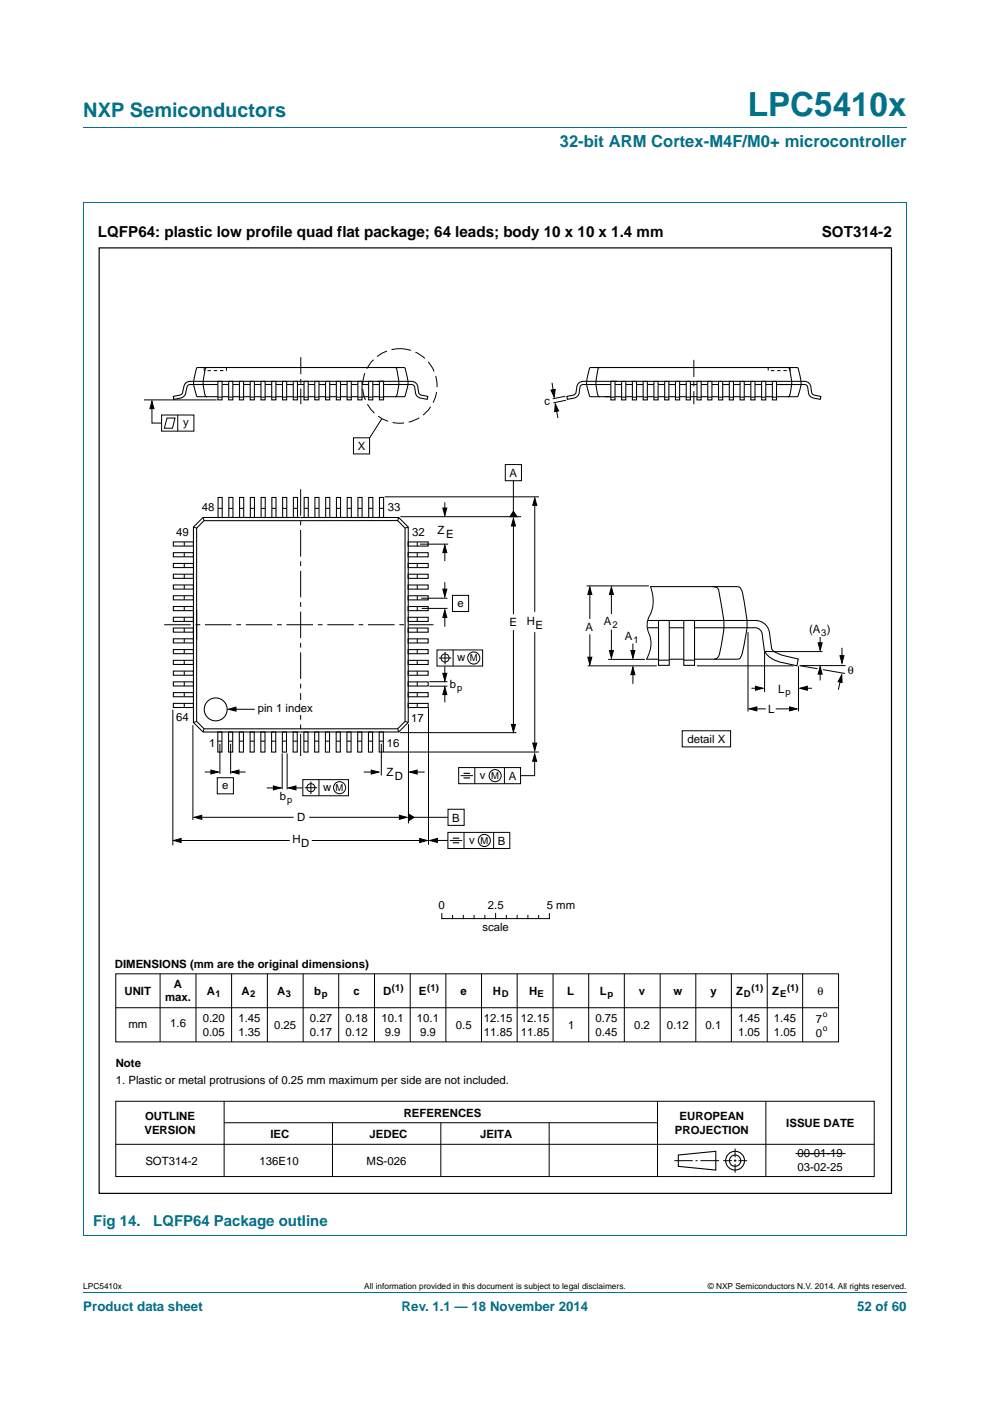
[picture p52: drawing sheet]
<svg xmlns="http://www.w3.org/2000/svg" width="210mm" height="297mm" viewBox="0 0 210 297" stroke-linecap="round" stroke-linejoin="round" font-family="sans-serif">
<defs><g id="words">
<text font-size="7" fill="#00718a" x="158.6" y="24.6">LPC5410x</text>
<text font-size="4.2" fill="#00718a" x="17.7" y="24.9">NXP Semiconductors</text>
<text font-size="3.5" fill="#00718a" x="118.7" y="31.1">32-bit ARM Cortex-M4F/M0+ microcontroller</text>
<g font-size="3.2">
<text x="20.8" y="50.2">LQFP64: plastic low profile quad flat package; 64 leads; body 10 x 10 x 1.4 mm</text>
<text x="174.3" y="50.3">SOT314-2</text>
</g>
<g font-size="3.2" fill="#00718a">
<text x="19.8" y="259.8">Fig 14.</text>
<text x="32.5" y="259.8">LQFP64 Package outline</text>
</g>
<g font-size="2.8" fill="#00718a">
<text x="17.7" y="277.9">Product data sheet</text>
<text x="85.2" y="277.9">Rev. 1.1 — 18 November 2014</text>
<text x="181.8" y="277.9">52 of 60</text>
</g>
<g font-size="2.4">
<text x="115.5" y="85.8" transform="rotate(-3 115.5 85.8)">c</text>
<text x="38.9" y="90.3">y</text>
<text x="75.9" y="95.4">X</text>
<text x="108.1" y="101.1">A</text>
<text x="37.4" y="113.7">49</text>
<text x="42.8" y="108.4">48</text>
<text x="82.3" y="108.4">33</text>
<text x="87.4" y="113.7">32</text>
<text x="92.8" y="113.3">Z</text>
<text x="94.6" y="114.1">E</text>
<text x="97" y="128.6">e</text>
<text x="108.1" y="132.8">E</text>
<text x="111.7" y="132.4">H</text>
<text x="113.6" y="133.3">E</text>
<text x="124.2" y="133.8">A</text>
<text x="128.1" y="132.6">A</text>
<text x="132.6" y="135.8">A</text>
<text x="171.6" y="134.3">(A )</text>
<text x="97" y="140.2">w</text>
<text x="179.8" y="143">θ</text>
<text x="95.4" y="146">b</text>
<text x="165" y="146.9">L</text>
<text x="37.4" y="152.9">64</text>
<text x="54.7" y="150.9">pin 1 index</text>
<text x="87.2" y="153.1">17</text>
<text x="162.9" y="151.2">L</text>
<text x="44.4" y="158.3">1</text>
<text x="82" y="158.3">16</text>
<text x="145.8" y="157.5">detail X</text>
<text x="47.1" y="167.3">e</text>
<text x="68.5" y="167.7">w</text>
<text x="82" y="164.5">Z</text>
<text x="83.7" y="165.3">D</text>
<text x="101.8" y="165.2">v</text>
<text x="107.9" y="165.3">A</text>
<text x="59.4" y="169.7">b</text>
<text x="62.1" y="178.8">H</text>
<text x="63" y="174.1">D</text>
<text x="63.9" y="179.7">D</text>
<text x="95.9" y="174.2">B</text>
<text x="99.5" y="178.9">v</text>
<text x="105.6" y="179.1">B</text>
<text x="93" y="192.7">0</text>
<text x="102.3" y="197.4">scale</text>
<text x="103.5" y="192.7">2.5</text>
<text x="116" y="192.7">5 mm</text>
<text x="24.4" y="205.3">DIMENSIONS (mm are the original dimensions)</text>
<text x="36.9" y="209.4">A</text>
<text x="26.4" y="211">UNIT</text>
<text x="35" y="212.3">max.</text>
<text x="43.9" y="211">A</text>
<text x="51.2" y="211">A</text>
<text x="58.8" y="211">A</text>
<text x="66.6" y="211">b</text>
<text x="75" y="211">c</text>
<text x="81.3" y="211">D</text>
<text x="88.9" y="211">E</text>
<text x="97.7" y="211">e</text>
<text x="104.5" y="211">H</text>
<text x="112.2" y="211">H</text>
<text x="120.3" y="211">L</text>
<text x="127.2" y="211">L</text>
<text x="135.5" y="211">v</text>
<text x="142.8" y="211">w</text>
<text x="150.7" y="211">y</text>
<text x="156.2" y="211">Z</text>
<text x="163.8" y="211">Z</text>
<text x="173.4" y="211">θ</text>
<text x="27.2" y="217.9">mm</text>
<text x="36.1" y="217.8">1.6</text>
<text x="43" y="216.7">0.20</text>
<text x="43" y="219.6">0.05</text>
<text x="50.6" y="216.7">1.45</text>
<text x="50.6" y="219.6">1.35</text>
<text x="58.2" y="218.2">0.25</text>
<text x="65.7" y="216.7">0.27</text>
<text x="65.7" y="219.6">0.17</text>
<text x="73.3" y="216.7">0.18</text>
<text x="73.3" y="219.6">0.12</text>
<text x="80.9" y="216.7">10.1</text>
<text x="81.6" y="219.6">9.9</text>
<text x="88.4" y="216.7">10.1</text>
<text x="89.1" y="219.6">9.9</text>
<text x="96.7" y="218.2">0.5</text>
<text x="102.6" y="216.7">12.15</text>
<text x="102.6" y="219.6">11.85</text>
<text x="110.5" y="216.7">12.15</text>
<text x="110.5" y="219.6">11.85</text>
<text x="120.5" y="218.1">1</text>
<text x="126.3" y="216.7">0.75</text>
<text x="126.3" y="219.6">0.45</text>
<text x="134.5" y="218.1">0.2</text>
<text x="141.4" y="218.1">0.12</text>
<text x="149.7" y="218.1">0.1</text>
<text x="156.6" y="216.7">1.45</text>
<text x="156.6" y="219.6">1.05</text>
<text x="164.2" y="216.7">1.45</text>
<text x="164.2" y="219.6">1.05</text>
<text x="173" y="216.9">7</text>
<text x="173" y="219.8">0</text>
<text x="24.6" y="226.2">Note</text>
<text x="24.6" y="229.8">1. Plastic or metal protrusions of 0.25 mm maximum per side are not included.</text>
<text x="30.8" y="237.4">OUTLINE</text>
<text x="85.6" y="236.7">REFERENCES</text>
<text x="144.2" y="237.4">EUROPEAN</text>
<text x="166.8" y="238.9">ISSUE DATE</text>
<text x="30.6" y="240.4">VERSION</text>
<text x="57.4" y="241.3">IEC</text>
<text x="78.4" y="241.3">JEDEC</text>
<text x="101.9" y="241.3">JEITA</text>
<text x="143.1" y="240.4">PROJECTION</text>
<text x="169.1" y="245.4">00-01-19</text>
<text x="30.8" y="246.9">SOT314-2</text>
<text x="55.1" y="246.9">136E10</text>
<text x="77.8" y="246.9">MS-026</text>
<text x="169.1" y="248.3">03-02-25</text>
</g>
<g font-size="2">
<text x="129.9" y="133.1">2</text>
<text x="134.4" y="136.3">1</text>
<text x="174.2" y="134.8">3</text>
<text x="99.6" y="140.2">M</text>
<text x="97" y="146.4">p</text>
<text x="166.6" y="147.4">p</text>
<text x="71.2" y="167.7">M</text>
<text x="104.2" y="165.2">M</text>
<text x="60.9" y="170.2">p</text>
<text x="101.9" y="178.9">M</text>
<text x="45.7" y="211.5">1</text>
<text x="53.1" y="211.5">2</text>
<text x="60.6" y="211.5">3</text>
<text x="68.2" y="211.5">p</text>
<text x="83.1" y="210">(1)</text>
<text x="90.6" y="210">(1)</text>
<text x="106.4" y="211.5">D</text>
<text x="114" y="211.5">E</text>
<text x="128.8" y="211.5">p</text>
<text x="157.8" y="211.5">D</text>
<text x="159.4" y="210">(1)</text>
<text x="165.4" y="211.5">E</text>
<text x="166.9" y="210">(1)</text>
</g>
<g font-size="1.8">
<text x="174.5" y="215.7">o</text>
<text x="174.5" y="218.6">o</text>
<text x="17.7" y="273.3">LPC5410x</text>
<text x="77.2" y="273.3">All information provided in this document is subject to legal disclaimers.</text>
<text x="150.1" y="273.3">© NXP Semiconductors N.V. 2014. All rights reserved.</text>
</g>
</g></defs>
<path d="M17.7 27h174.6M17.6 42.9h174.7v219l-174.7 .1M17.7 42.9v219M17.7 273.9h174.6" fill="none" stroke="#00718a" stroke-width=".21"/>
<g fill="none" stroke="#000" stroke-width=".21">
<path d="M30.5 84.8h15.5M32.2 85.7v4h2.1M34.3 88h6.8v3.4h-6.8zM35.4 88.6h1.7l-.5 2.2h-1.7zM37.7 88v3.4M75 92.8h3.4v3.4h-3.4zM81 88.7l-2.6 4.1M107.2 98.5h3.4v3.4h-3.4zM117.1 81.2l.4 2.5M117.9 86.2l.4 2.4M119.9 84l-2.7 .6M120.1 84.9l-2.7 .5"/>
<path d="M81.6 105.3h32.7M84.9 109.5h25.6M89.1 115.4h6M94.3 106.5v2.3M94.3 116.4v2.6M108.9 101.9v7.4M108.9 110.8v19.4M113.4 106.4v23.3M89.4 126.8h5.5M89.5 129h5.4M94.3 123.4v2.6M94.3 130.3v2.6"/>
<path d="M96 126.2h3.4v3.5h-3.4zM108.9 133.6v20.7M113.4 134v24.2M124.4 124.2h13.2M125.1 125v6.2M125.1 134.5v5.7M129 139.8h7.8M129.7 125v5.2M129.7 133.5v5.3M134.2 136.5v2.5M138 124.4a7.4 7.4 0 0 1-.5 6.6l-.3 1.7 .2 1.1a6 6 0 0 1-.3 6M158.7 134v16.9"/>
<path d="M162.1 138.1h12.4M162.2 138.2v8.5M174 135v2M178.6 137.3v2.6M36.7 150.5v28.7M40.9 153.7v20.2M46.6 157.7v6.4M48.9 157.7v6.4M54 150.4h-5.2M59.9 159.7v7.6M60.9 159.7v7.6M80.9 157.7v6.7"/>
<path d="M81.4 159.4h32.9M84.8 155.3h24.7M86.6 153.5v21.1M90.9 150.1v29M91.1 144.5h3.8M91.1 145.5h3.8M94.3 141.3v2.6M94.3 146.6v2.3M124.7 141.2h14.6M134.2 142.4v2.6M144.7 154.9h10.3v3.5h-10.3zM147.8 141.2h20.5"/>
<path d="M159.4 145.9h1.8M159.9 150.3h2.5M164.5 150.3h3.8M169.4 141.2v9.6M169.6 141.1l3.8 .7M169.8 141.1h9.5M170.4 145.9h1.8M174 142.4v1.9M174.6 142l4.6 .8M178.4 143.7l-.6 2.5M37.8 178.2h23.7M42.2 173.3h20.1"/>
<path d="M43.4 163.7h2.2M46.1 164.9h3.4v3.4h-3.4zM49.9 163.7h2.2M56.6 167.1h2.5M62.1 167.1h2.1M65.6 173.3h19.8M66.1 178.2h23.6M77.2 163.7h2.5M87.3 173.3h7.7M87.5 163.7h2.6M92.1 178.2h2.9M95 176.5h13.1v3.4h-13.1z"/>
<path d="M95 171.6h3.4v3.4h-3.4zM95.4 178.2h2.6M97.3 162.7h13.1v3.5h-13.1zM97.7 164.5h2.6M98.4 176.5v3.4M100.7 162.7v3.5M104.7 176.5v3.4M107 162.7v3.5M113.4 160.8v3.7h-3M24.6 213.7h153.3M24.6 206.5h153.3v14.4h-153.3zM34 206.5v14.4"/>
<path d="M41.6 206.5v14.4M49.1 206.5v14.4M56.7 206.5v14.4M64.3 206.5v14.4M71.8 206.5v14.4M79.4 206.5v14.4M87 206.4v14.5M94.6 206.5v14.4M102.1 206.5v14.4M109.7 206.5v14.4M117.3 206.5v14.4M124.9 206.5v14.4"/>
<path d="M132.4 206.5v14.4M140 206.5v14.4M147.6 206.4v14.5M155.1 206.5v14.4M162.7 206.5v14.4M170.2 206.5v14.4M24.6 233.5h160.8v16h-160.8zM47.5 233.5v16M47.6 238h91.8M70.5 238v11.5M93.5 238v11.5M116.5 238v11.5"/>
<path d="M139.5 233.5v16M162.4 233.5v16M24.6 242.6h160.8M143 246.1h3.9M147.5 246.1h.5M148.6 246.1h3.9M153.4 246.1h1.8M155.6 246.1h.6M155.9 243.5v1.9M155.9 245.8v.5M155.9 246.8v1.8M156.6 246.1h1.9"/>
<path d="M168.7 244.6h10.6"/>
<circle cx="102.7" cy="178.2" r="1.28"/>
<circle cx="105" cy="164.5" r="1.28"/>
</g>
<g fill="none" stroke="#000" stroke-width=".23">
<path d="M143.9 244.9l7.9-.8v4l-7.9-.8z"/>
<circle cx="155.9" cy="246.1" r="1.99"/>
<circle cx="155.9" cy="246.1" r="1.2"/>
</g>
<path d="M63.8 103.7v56.6M34.8 132.5h57.1" fill="none" stroke="#000" stroke-width=".21" stroke-dasharray="5.6 1 1 1" stroke-linecap="butt"/>
<path d="M63.8 75.7v10M147.2 76.3v9.4" fill="none" stroke="#000" stroke-width=".21" stroke-dasharray="3.6 1 1 1" stroke-linecap="butt"/>
<g fill="#000" stroke="#000" stroke-width=".21">
<path d="M32.2 85.1l.5 1.5h-.9zM116.9 82.7l.9-.1-.2 1.6zM117.8 85.6l.7 1.5-.9 .2zM94.3 115.6l.5 1.6h-.9zM93.9 107.7h.9l-.5 1.6zM108.9 109.9l.4 1.6h-.8zM108.9 108.4l.8 1.2h-1.5zM113.4 105.6l.4 1.5h-.8zM94.3 129.3l.5 1.6h-.9zM93.9 124.9h.9l-.5 1.6zM125.1 124.5l.4 1.5h-.8zM124.7 139.3h.8l-.4 1.6z"/>
<path d="M129.7 124.5l.4 1.5h-.8zM129.3 137.9h.8l-.4 1.6zM133.8 137.9h.9l-.5 1.6zM173.5 136.3h.9l-.4 1.6zM178.2 139h.8l-.4 1.6zM48.5 150.4l1.6-.5v.9zM94.3 145.7l.5 1.6h-.9zM93.9 142.8h.9l-.5 1.5zM108.5 153.6h.8l-.4 1.6zM113 157.5h.8l-.4 1.6zM134.2 141.5l.5 1.5h-.9zM160.2 145.5l1.6 .4-1.6 .4z"/>
<path d="M158.9 150.3l1.6-.4v.8zM167.5 149.9l1.6 .4-1.6 .4zM169.6 145.9l1.6-.4v.8zM174 141.3l.4 1.6h-.9zM178.5 143.1l.1 1.6-.8-.2zM36.8 178.2l1.6-.4v.8zM41.2 173.3l1.6-.4v.8zM44.7 163.3l1.6 .4-1.6 .4zM49.1 163.7l1.6-.4v.8zM58 166.6l1.6 .5-1.6 .4zM61.2 167.1l1.6-.5v.9zM78.7 163.3l1.6 .4-1.6 .4z"/>
<path d="M84.7 172.9l1.6 .4-1.6 .4zM86.6 172.5l1.2 .8-1.2 .8zM86.9 163.7l1.6-.4v.8zM89 177.8l1.6 .4-1.6 .4zM91.2 178.2l1.6-.4v.8zM113.4 159.8l.4 1.6h-.8z"/>
</g>
<path d="M96 177.7h1.4M96 178.7h1.4M98.3 164h1.4M98.3 164.9h1.4" fill="none" stroke="#000" stroke-width=".24"/>
<circle cx="84.8" cy="81.8" r="7.9" fill="none" stroke="#000" stroke-width=".21" stroke-dasharray="2.4 1" stroke-linecap="butt"/>
<g fill="none" stroke="#000" stroke-width=".22">
<path d="M44.1 77.9l-.4 .1-.2 .1-.2 1.1a7.1 7.1 0 0 0 .4 4.9h.2M83.6 77.9l.3 .1 .2 .1 .2 1.1a7.1 7.1 0 0 1-.3 4.9h-.2M127.4 77.9l-.4 .1-.1 .1-.2 1.1a7.1 7.1 0 0 0 .3 4.9h.2M166.9 77.9l.4 .1 .2 .1 .2 1.1a7.1 7.1 0 0 1-.4 4.9h-.2M46.2 81.5h-5.9a.68 .68 0 0 0-.7 .7 2.45 2.45 0 0 1-.7 1.9l-2 .6-.2-.7 1.3-.2a.76 .76 0 0 0 .7-.7 2.63 2.63 0 0 1 .8-2l.8-.3h47a1.35 1.35 0 0 1 1.3 1.4l.2 .9a.74 .74 0 0 0 .7 .7l1.2 .2-.1 .7a2.48 2.48 0 0 1-2.4-1.2l-.2-1.3a.68 .68 0 0 0-.7-.7h-40.2M80 80.8h1.4M80.5 84.1h-38.4l-.4-.1a7 7 0 0 1 .1-6.1h44a6.9 6.9 0 0 1 0 6.2h-4.4M128.3 84.1h1.3M129.6 80.8h1.4M129.8 84.1h-4.4l-.3-.1a7 7 0 0 1 0-6.1h44.1a6.8 6.8 0 0 1 0 6.2h-38.8M164.5 81.5h6.1a.68 .68 0 0 1 .7 .7 1.99 1.99 0 0 0 1.1 2.1l1.6 .4 .1-.6-1.3-.3a.73 .73 0 0 1-.7-.7 2.06 2.06 0 0 0-1-2.2l-47.4-.1a1.35 1.35 0 0 0-1.4 1.4l-.1 .9a.74 .74 0 0 1-.7 .7l-1.3 .2 .1 .7a2.48 2.48 0 0 0 2.5-1.2l.2-1.3a.68 .68 0 0 1 .7-.7h44.1M36.8 119.5h4.2v.8h-4.2z"/>
<path d="M36.8 117.2h4.2v.9h-4.2zM36.8 114.9h4.2v.9h-4.2zM39.1 114.9v.8M39.1 117.2v.8M39.1 119.5v.8M41 111.7l.7 .3M43.1 109.7l.2 .7M46.3 105.5h.8v4.2h-.8zM46.3 107.8h.9M48.5 105.5h.9v4.2h-.9zM48.5 107.8h.9M50.8 105.5h.9v4.2h-.9z"/>
<path d="M50.8 107.8h.9M53.1 105.5h.9v4.2h-.9zM53.1 107.8h.8M55.4 105.5h.9v4.2h-.9zM55.4 107.8h.8M57.7 105.5h.8v4.2h-.8zM57.7 107.8h.8M59.9 105.5h.9v4.2h-.9zM60 107.8h.8M62.2 105.5h.9v4.2h-.9zM62.3 107.8h.8M64.5 105.5h.9v4.2h-.9z"/>
<path d="M64.5 107.8h.9M66.8 105.5h.9v4.2h-.9zM66.8 107.8h.9M69.1 105.5h.9v4.2h-.9zM69.1 107.8h.9M71.4 105.5h.8v4.2h-.8zM71.4 107.8h.8M73.6 105.5h.9v4.2h-.9zM73.7 107.8h.8M75.9 105.5h.9v4.2h-.9zM75.9 107.8h.9M78.2 105.5h.9v4.2h-.9z"/>
<path d="M78.2 107.8h.9M80.5 105.5h.9v4.2h-.9zM80.5 107.8h.9M84.6 109.7l-.3 .7M86.6 114.9h4.2v.9h-4.2zM86.6 117.2h4.2v.9h-4.2zM86.6 119.5h4.2v.8h-4.2zM86.6 111.7l-.7 .3M88.5 114.9v.9M88.5 117.2v.9M88.5 119.5v.9M36.8 137.7h4.2v.9h-4.2z"/>
<path d="M36.8 135.4h4.2v.9h-4.2zM36.8 133.2h4.2v.8h-4.2zM36.8 130.9h4.2v.8h-4.2zM36.8 128.6h4.2v.9h-4.2zM36.8 126.3h4.2v.9h-4.2zM36.8 124h4.2v.9h-4.2zM36.8 121.7h4.2v.9h-4.2zM39.1 121.8v.8M39.1 124v.9M39.1 126.3v.9M39.1 128.6v.8M39.1 130.9v.8"/>
<path d="M39.1 133.2v.8M39.1 135.4v.9M39.1 137.7v.9M41 129.3v23.9l2.1 2h41.5l2-2v-41.5l-2-2h-41.5l-2.1 2v23.9M41.7 129.3v23.6l1.6 1.6h41l1.6-1.6v-40.9l-1.6-1.6h-41l-1.6 1.6v23.6M86.6 121.7h4.2v.9h-4.2zM86.6 124h4.2v.9h-4.2zM86.6 126.3h4.2v.9h-4.2zM86.6 128.6h4.2v.9h-4.2zM86.6 130.9h4.2v.9h-4.2zM86.6 133.2h4.2v.8h-4.2zM86.6 135.4h4.2v.9h-4.2z"/>
<path d="M86.6 137.7h4.2v.9h-4.2zM88.5 121.8v.8M88.5 124v.9M88.5 126.3v.9M88.5 128.6v.9M88.5 130.9v.8M88.5 133.2v.8M88.5 135.5v.8M88.5 137.8v.8M137.1 139.8h2.6M137.3 133.1h2.4M137.4 131.6h22.9a3 3 0 0 1 3 3l.4 2.9a4.1 4.1 0 0 0 2.8 1.6l2.8 .6-.3 1.5a17.5 17.5 0 0 1-4.9-1.3 3.4 3.4 0 0 1-2-2.4l-.4-2.9a1.53 1.53 0 0 0-1.5-1.5h-12.9"/>
<path d="M138 124.4h15.5a9.2 9.2 0 0 1 3.5 .2 17.9 17.9 0 0 1 1.3 6.1 19.4 19.4 0 0 1-1.3 8.9l-1 .2h-8.7M139.7 131.6h2.3v9.5h-2.3zM139.7 140h2.2M142 139.8h3M142 133.1h3M145 131.6h2.3v9.5h-2.3zM145 140h2.3M36.8 149.1h4.2v.9h-4.2zM36.8 146.8h4.2v.9h-4.2zM36.8 144.6h4.2v.8h-4.2zM36.8 142.3h4.2v.9h-4.2zM36.8 140h4.2v.9h-4.2z"/>
<path d="M39.1 140v.9M39.1 142.3v.9M39.1 144.6v.8M39.1 146.8v.9M39.1 149.1v.9M41.7 152.9l-.7 .3M43.3 154.5l-.2 .7M46.2 155.2h.9v4.3h-.9zM46.2 157.1h.8M48.5 155.2h.9v4.3h-.9zM48.5 157.1h.8M50.8 155.2h.8v4.3h-.8z"/>
<path d="M50.8 157.1h.8M53 155.2h.9v4.3h-.9zM53.1 157.1h.8M55.3 155.2h.9v4.3h-.9zM55.3 157.1h.9M57.6 155.2h.9v4.3h-.9zM57.6 157.1h.9M59.9 155.2h.9v4.3h-.9zM59.9 157.1h.8M62.2 155.2h.8v4.3h-.8zM62.2 157.1h.8M64.5 155.2h.8v4.3h-.8z"/>
<path d="M64.5 157.1h.8M66.7 155.2h.9v4.3h-.9zM66.7 157.1h.9M69 155.2h.9v4.3h-.9zM69 157.1h.9M71.3 155.2h.9v4.3h-.9zM71.3 157.1h.9M73.6 155.2h.9v4.3h-.9zM73.6 157.1h.9M75.9 157.1h.8M75.9 155.2h.8v4.3h-.8zM78.1 157.1h.9"/>
<path d="M78.1 155.2h.9v4.3h-.9zM80.4 157.1h.9M80.4 155.2h.9v4.3h-.9zM85.9 153l.7 .2M86.6 140h4.2v.9h-4.2zM86.6 142.3h4.2v.9h-4.2zM86.6 144.6h4.2v.8h-4.2zM86.6 146.9h4.2v.8h-4.2zM86.6 149.1h4.2v.9h-4.2zM88.5 140v.9M88.5 142.3v.9M88.5 144.6v.8"/>
<path d="M88.5 146.9v.8M88.5 149.2v.8"/>
<circle cx="45.7" cy="150.4" r="2.43"/>
</g>
<path d="M43.3 77.9v.7h4.7v-.7M167.6 77.9v.7h-4.7v-.7" fill="none" stroke="#000" stroke-width=".21" stroke-dasharray=".7 .6" stroke-linecap="butt"/>
<path d="M63.3 148.5h.9v3.1h-.9z" fill="#fff"/>
<g fill="none" stroke="#000" stroke-width=".21">
<path d="M92.7 137.8h9.7v3.4h-9.7zM93.1 139.5h2.6M94.4 138.2v2.7M96.1 137.8v3.4M64.2 165.3h9.7v3.4h-9.7zM64.6 167h2.7M65.9 165.7v2.7M67.7 165.3v3.4"/>
<circle cx="94.4" cy="139.5" r=".86"/>
<circle cx="100.5" cy="139.5" r="1.28"/>
<circle cx="65.9" cy="167" r=".86"/>
<circle cx="72" cy="167" r="1.28"/>
</g>
<path d="M46.2 80.9h.9v3.9h-.9z" fill="#fff" stroke="#000" stroke-width=".22"/>
<path d="M46.2 84.2h.9" fill="none" stroke="#000" stroke-width=".22"/>
<path d="M50.8 80.9h.9v3.9h-.9z" fill="#fff" stroke="#000" stroke-width=".22"/>
<path d="M50.8 84.2h.9" fill="none" stroke="#000" stroke-width=".22"/>
<path d="M59.9 80.9h.9v3.9h-.9z" fill="#fff" stroke="#000" stroke-width=".22"/>
<path d="M59.9 84.2h.9" fill="none" stroke="#000" stroke-width=".22"/>
<path d="M55.3 80.9h.9v3.9h-.9z" fill="#fff" stroke="#000" stroke-width=".22"/>
<path d="M55.4 84.2h.8" fill="none" stroke="#000" stroke-width=".22"/>
<path d="M48.5 80.9h.9v3.9h-.9z" fill="#fff" stroke="#000" stroke-width=".22"/>
<path d="M48.5 84.2h.9" fill="none" stroke="#000" stroke-width=".22"/>
<path d="M53.1 80.9h.9v3.9h-.9z" fill="#fff" stroke="#000" stroke-width=".22"/>
<path d="M53.1 84.2h.8" fill="none" stroke="#000" stroke-width=".22"/>
<path d="M64.5 80.9h.9v3.9h-.9z" fill="#fff" stroke="#000" stroke-width=".22"/>
<path d="M64.5 84.2h.9" fill="none" stroke="#000" stroke-width=".22"/>
<path d="M69.1 80.9h.8v3.9h-.8z" fill="#fff" stroke="#000" stroke-width=".22"/>
<path d="M69.1 84.2h.8" fill="none" stroke="#000" stroke-width=".22"/>
<path d="M73.6 80.9h.9v3.9h-.9z" fill="#fff" stroke="#000" stroke-width=".22"/>
<path d="M73.6 84.2h.9" fill="none" stroke="#000" stroke-width=".22"/>
<path d="M75.9 80.9h.9v3.9h-.9z" fill="#fff" stroke="#000" stroke-width=".22"/>
<path d="M75.9 84.2h.9" fill="none" stroke="#000" stroke-width=".22"/>
<path d="M78.2 80.9h.9v3.9h-.9z" fill="#fff" stroke="#000" stroke-width=".22"/>
<path d="M78.2 84.2h.9" fill="none" stroke="#000" stroke-width=".22"/>
<path d="M80.5 80.9h.9v3.9h-.9z" fill="#fff" stroke="#000" stroke-width=".22"/>
<path d="M80.5 84.2h.9" fill="none" stroke="#000" stroke-width=".22"/>
<path d="M71.3 80.9h.9v3.9h-.9z" fill="#fff" stroke="#000" stroke-width=".22"/>
<path d="M71.4 84.2h.8" fill="none" stroke="#000" stroke-width=".22"/>
<path d="M66.8 80.9h.9v3.9h-.9z" fill="#fff" stroke="#000" stroke-width=".22"/>
<path d="M66.8 84.2h.9" fill="none" stroke="#000" stroke-width=".22"/>
<path d="M57.6 80.9h.9v3.9h-.9z" fill="#fff" stroke="#000" stroke-width=".22"/>
<path d="M57.7 84.2h.8" fill="none" stroke="#000" stroke-width=".22"/>
<path d="M62.2 80.9h.9v3.9h-.9z" fill="#fff" stroke="#000" stroke-width=".22"/>
<path d="M62.2 84.2h.9" fill="none" stroke="#000" stroke-width=".22"/>
<path d="M129.6 80.9h.8v3.9h-.8z" fill="#fff" stroke="#000" stroke-width=".22"/>
<path d="M129.6 84.2h.8" fill="none" stroke="#000" stroke-width=".22"/>
<path d="M134.1 80.9h.9v3.9h-.9z" fill="#fff" stroke="#000" stroke-width=".22"/>
<path d="M134.1 84.2h.9" fill="none" stroke="#000" stroke-width=".22"/>
<path d="M143.3 80.9h.9v3.9h-.9z" fill="#fff" stroke="#000" stroke-width=".22"/>
<path d="M143.3 84.2h.8" fill="none" stroke="#000" stroke-width=".22"/>
<path d="M138.7 80.9h.9v3.9h-.9z" fill="#fff" stroke="#000" stroke-width=".22"/>
<path d="M138.7 84.2h.9" fill="none" stroke="#000" stroke-width=".22"/>
<path d="M131.8 80.9h.9v3.9h-.9z" fill="#fff" stroke="#000" stroke-width=".22"/>
<path d="M131.9 84.2h.8" fill="none" stroke="#000" stroke-width=".22"/>
<path d="M136.4 80.9h.9v3.9h-.9z" fill="#fff" stroke="#000" stroke-width=".22"/>
<path d="M136.4 84.2h.9" fill="none" stroke="#000" stroke-width=".22"/>
<path d="M147.8 80.9h.9v3.9h-.9z" fill="#fff" stroke="#000" stroke-width=".22"/>
<path d="M147.8 84.2h.9" fill="none" stroke="#000" stroke-width=".22"/>
<path d="M152.4 80.9h.9v3.9h-.9z" fill="#fff" stroke="#000" stroke-width=".22"/>
<path d="M152.4 84.2h.9" fill="none" stroke="#000" stroke-width=".22"/>
<path d="M157 80.9h.9v3.9h-.9z" fill="#fff" stroke="#000" stroke-width=".22"/>
<path d="M157 84.2h.9" fill="none" stroke="#000" stroke-width=".22"/>
<path d="M159.3 80.9h.8v3.9h-.8z" fill="#fff" stroke="#000" stroke-width=".22"/>
<path d="M159.3 84.2h.8" fill="none" stroke="#000" stroke-width=".22"/>
<path d="M161.5 80.9h.9v3.9h-.9z" fill="#fff" stroke="#000" stroke-width=".22"/>
<path d="M161.6 84.2h.8" fill="none" stroke="#000" stroke-width=".22"/>
<path d="M163.8 80.9h.9v3.9h-.9z" fill="#fff" stroke="#000" stroke-width=".22"/>
<path d="M163.8 84.2h.9" fill="none" stroke="#000" stroke-width=".22"/>
<path d="M154.7 80.9h.9v3.9h-.9z" fill="#fff" stroke="#000" stroke-width=".22"/>
<path d="M154.7 84.2h.9" fill="none" stroke="#000" stroke-width=".22"/>
<path d="M150.1 80.9h.9v3.9h-.9z" fill="#fff" stroke="#000" stroke-width=".22"/>
<path d="M150.1 84.2h.9" fill="none" stroke="#000" stroke-width=".22"/>
<path d="M141 80.9h.9v3.9h-.9z" fill="#fff" stroke="#000" stroke-width=".22"/>
<path d="M141 84.2h.9" fill="none" stroke="#000" stroke-width=".22"/>
<path d="M145.5 80.9h.9v3.9h-.9z" fill="#fff" stroke="#000" stroke-width=".22"/>
<path d="M145.6 84.2h.8M151 124.4h.2a1.22 1.22 0 0 1 1.3 1.1l.4 1.9a22.1 22.1 0 0 1 .6 5.9l-.5 3.6a3.6 3.6 0 0 1-1.2 2.8l-.4 .1M84.4 154.5l.2 .7" fill="none" stroke="#000" stroke-width=".22"/>
<path d="M93.7 193.7v1.1h22.8v-1.1M96 194.1v.7M98.3 194.1v.7M100.6 194.1v.7M102.8 194.1v.7M105.1 193.7v1.1M107.4 194.1v.7M109.7 194.1v.7M112 194.1v.7M114.2 194.1v.7" fill="none" stroke="#000" stroke-width=".21"/>
<path d="M21 52.6h168.1v200.4h-168.1z" fill="none" stroke="#000" stroke-width=".25"/>
<use href="#words"/>
</svg>
